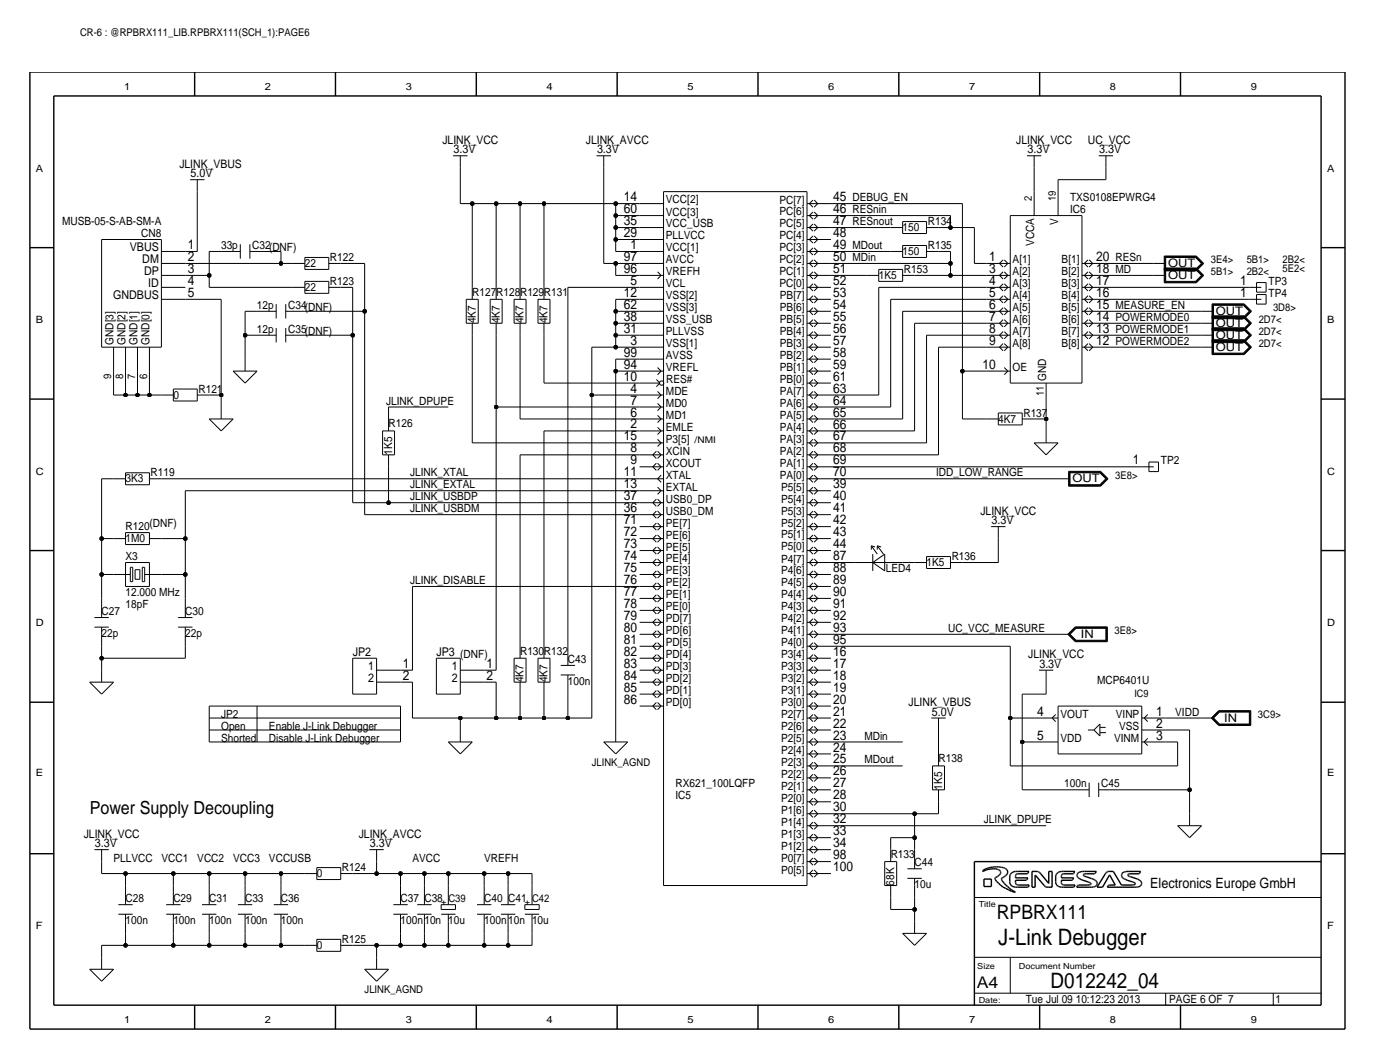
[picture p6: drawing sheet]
<svg xmlns="http://www.w3.org/2000/svg" width="297mm" height="225mm" viewBox="0 0 297 225" stroke-linecap="round" stroke-linejoin="round" font-family="sans-serif">
<defs><g id="words">
<text font-size="4.8" x="212.1" y="200.7">J-Link Debugger</text>
<text font-size="4.5" x="223.2" y="209.9">D012242_04</text>
<text font-size="4.2" x="211.8" y="195.1">RPBRX111</text>
<text font-size="3.8" x="19" y="172.8">Power Supply Decoupling</text>
<text font-size="3.4" x="207.5" y="209.9">A4</text>
<text font-size="3" x="244.3" y="188.5">Electronics Europe GmbH</text>
<g font-size="2.9">
<text x="132.6" y="47.8">35</text>
<text x="132.6" y="45.3">60</text>
<text x="132.6" y="42.7">14</text>
<text x="177" y="42.7">45</text>
<text x="177" y="45.3">46</text>
<text x="177" y="47.8">47</text>
<text x="39.9" y="52.9">1</text>
<text x="132.6" y="50.3">29</text>
<text x="134" y="52.9">1</text>
<text x="177" y="50.3">48</text>
<text x="177" y="52.9">49</text>
<text x="39.9" y="55.4">2</text>
<text x="39.9" y="58">3</text>
<text x="132.6" y="58">96</text>
<text x="132.6" y="55.4">97</text>
<text x="177" y="55.4">50</text>
<text x="177" y="58">51</text>
<text x="210.2" y="55.4">1</text>
<text x="210.2" y="58">3</text>
<text x="232.9" y="55.4">20</text>
<text x="232.9" y="58">18</text>
<text x="39.9" y="63">5</text>
<text x="39.9" y="60.5">4</text>
<text x="132.6" y="65.6">62</text>
<text x="132.6" y="63">12</text>
<text x="134" y="60.5">5</text>
<text x="177" y="60.5">52</text>
<text x="177" y="63">53</text>
<text x="177" y="65.6">54</text>
<text x="210.2" y="60.5">4</text>
<text x="210.2" y="63">5</text>
<text x="210.2" y="65.6">6</text>
<text x="232.9" y="60.5">17</text>
<text x="232.9" y="63">16</text>
<text x="232.9" y="65.6">15</text>
<text x="263.5" y="60.5">1</text>
<text x="263.5" y="63">1</text>
<text x="132.6" y="68.1">38</text>
<text x="132.6" y="70.7">31</text>
<text x="177" y="68.1">55</text>
<text x="177" y="70.7">56</text>
<text x="210.2" y="68.1">7</text>
<text x="210.2" y="70.7">8</text>
<text x="232.9" y="68.1">14</text>
<text x="232.9" y="70.7">13</text>
<text x="132.6" y="75.7">99</text>
<text x="134" y="73.2">3</text>
<text x="177" y="73.2">57</text>
<text x="177" y="75.7">58</text>
<text x="210.2" y="73.2">9</text>
<text x="232.9" y="73.2">12</text>
<text x="132.6" y="78.3">94</text>
<text x="132.6" y="80.8">10</text>
<text x="134" y="83.4">4</text>
<text x="177" y="78.3">59</text>
<text x="177" y="80.8">61</text>
<text x="177" y="83.4">63</text>
<text x="208.7" y="78.3">10</text>
<text x="134" y="88.4">6</text>
<text x="134" y="85.9">7</text>
<text x="177" y="85.9">64</text>
<text x="177" y="88.4">65</text>
<text x="132.6" y="93.5">15</text>
<text x="134" y="91">2</text>
<text x="177" y="91">66</text>
<text x="177" y="93.5">67</text>
<text x="132.6" y="101.1">11</text>
<text x="134" y="98.6">9</text>
<text x="134" y="96.1">8</text>
<text x="177" y="96.1">68</text>
<text x="177" y="98.6">69</text>
<text x="177" y="101.1">70</text>
<text x="240.6" y="98.6">1</text>
<text x="132.6" y="106.2">37</text>
<text x="132.6" y="103.7">13</text>
<text x="177" y="103.7">39</text>
<text x="177" y="106.2">40</text>
<text x="132.6" y="108.8">36</text>
<text x="132.6" y="111.3">71</text>
<text x="132.6" y="113.8">72</text>
<text x="177" y="108.8">41</text>
<text x="177" y="111.3">42</text>
<text x="177" y="113.8">43</text>
<text x="132.6" y="116.4">73</text>
<text x="132.6" y="118.9">74</text>
<text x="177" y="116.4">44</text>
<text x="177" y="118.9">87</text>
<text x="132.6" y="121.5">75</text>
<text x="132.6" y="124">76</text>
<text x="177" y="121.5">88</text>
<text x="177" y="124">89</text>
<text x="132.6" y="126.5">77</text>
<text x="132.6" y="129.1">78</text>
<text x="132.6" y="131.6">79</text>
<text x="177" y="126.5">90</text>
<text x="177" y="129.1">91</text>
<text x="177" y="131.6">92</text>
<text x="132.6" y="134.2">80</text>
<text x="132.6" y="136.7">81</text>
<text x="177" y="134.2">93</text>
<text x="177" y="136.7">95</text>
<text x="85.6" y="141.8">1</text>
<text x="103.4" y="141.8">1</text>
<text x="132.6" y="139.2">82</text>
<text x="132.6" y="141.8">83</text>
<text x="177" y="139.2">16</text>
<text x="177" y="141.8">17</text>
<text x="85.6" y="144.3">2</text>
<text x="103.4" y="144.3">2</text>
<text x="132.6" y="144.3">84</text>
<text x="132.6" y="146.9">85</text>
<text x="132.6" y="149.4">86</text>
<text x="177" y="149.4">20</text>
<text x="177" y="144.3">18</text>
<text x="177" y="146.9">19</text>
<text x="177" y="151.9">21</text>
<text x="177" y="154.5">22</text>
<text x="220.3" y="151.9">4</text>
<text x="245.6" y="151.9">1</text>
<text x="245.6" y="154.5">2</text>
<text x="177" y="157">23</text>
<text x="177" y="159.6">24</text>
<text x="220.3" y="157">5</text>
<text x="245.6" y="157">3</text>
<text x="177" y="167.2">27</text>
<text x="177" y="162.1">25</text>
<text x="177" y="164.6">26</text>
<text x="177" y="172.3">30</text>
<text x="177" y="169.7">28</text>
<text x="177" y="174.8">32</text>
<text x="177" y="179.9">34</text>
<text x="177" y="177.3">33</text>
<text x="177" y="182.4">98</text>
<text x="177" y="185">100</text>
</g>
<g font-size="2.6">
<text x="96.4" y="32.6">3.3V</text>
<text x="126.8" y="32.6">3.3V</text>
<text x="218.3" y="32.6">3.3V</text>
<text x="233.5" y="32.6">3.3V</text>
<text x="40.5" y="37.6">5.0V</text>
<text x="27.6" y="53.4">VBUS</text>
<text x="30.2" y="55.9">DM</text>
<text x="30.6" y="58.5">DP</text>
<text x="24" y="63.6">GNDBUS</text>
<text x="31.5" y="61">ID</text>
<text x="210.7" y="111.3">3.3V</text>
<text x="74.9" y="139.2">JP2</text>
<text x="78.2" y="142.3">1</text>
<text x="92.7" y="139.2">JP3 (DNF)</text>
<text x="96" y="142.3">1</text>
<text x="220.8" y="141.8">3.3V</text>
<text x="78.2" y="144.8">2</text>
<text x="96" y="144.8">2</text>
<text x="198" y="151.9">5.0V</text>
<text x="20.2" y="179.9">3.3V</text>
<text x="78.6" y="179.9">3.3V</text>
</g>
<g font-size="2.5">
<text x="38.1" y="35.6">JLINK_VBUS</text>
<text x="94" y="30.5">JLINK_VCC</text>
<text x="124.5" y="30.5">JLINK_AVCC</text>
<text x="215.9" y="30.5">JLINK_VCC</text>
<text x="231.1" y="30.5">UC_VCC</text>
<text x="248.2" y="56.7">OUT</text>
<text x="248.2" y="59.2">OUT</text>
<text x="258.3" y="66.9">OUT</text>
<text x="258.3" y="71.9">OUT</text>
<text x="258.3" y="69.4">OUT</text>
<text x="258.3" y="74.5">OUT</text>
<text x="227.8" y="102.4">OUT</text>
<text x="208.3" y="109.3">JLINK_VCC</text>
<text x="229.6" y="135.4">IN</text>
<text x="218.4" y="139.8">JLINK_VCC</text>
<text x="193" y="149.9">JLINK_VBUS</text>
<text x="260.1" y="153.2">IN</text>
<text x="17.8" y="177.9">JLINK_VCC</text>
<text x="76.2" y="177.9">JLINK_AVCC</text>
</g>
<g font-size="2.4">
<text x="13.2" y="47.8">MUSB-05-S-AB-SM-A</text>
<text x="141.5" y="45.8">VCC[3]</text>
<text x="141.5" y="43.2">VCC[2]</text>
<text x="165.6" y="45.7">PC[6]</text>
<text x="165.6" y="43.2">PC[7]</text>
<text x="181.1" y="42.7">DEBUG_EN</text>
<text x="181.1" y="45.3">RESnin</text>
<text x="181.1" y="47.8">RESnout</text>
<text x="197.1" y="47.8">R134</text>
<text x="224.8" y="47.7" transform="rotate(-90 224.8 47.7)">V</text>
<text x="227.3" y="42.7">TXS0108EPWRG4</text>
<text x="227.3" y="45.3">IC6</text>
<text x="30" y="50.3">CN8</text>
<text x="47" y="52.9">33p</text>
<text x="53.6" y="52.9">C32(DNF)</text>
<text x="141.5" y="48.3">VCC_USB</text>
<text x="141.5" y="50.8">PLLVCC</text>
<text x="141.5" y="53.4">VCC[1]</text>
<text x="165.6" y="53.4">PC[3]</text>
<text x="165.6" y="50.8">PC[4]</text>
<text x="165.6" y="48.3">PC[5]</text>
<text x="181.1" y="52.9">MDout</text>
<text x="191.8" y="49.1">150</text>
<text x="197.1" y="52.9">R135</text>
<text x="219.7" y="52.2" transform="rotate(-90 219.7 52.2)">VCCA</text>
<text x="64.8" y="56.7">22</text>
<text x="70.1" y="55.4">R122</text>
<text x="141.5" y="55.9">AVCC</text>
<text x="141.5" y="58.5">VREFH</text>
<text x="165.6" y="58.5">PC[1]</text>
<text x="165.6" y="55.9">PC[2]</text>
<text x="181.1" y="55.4">MDin</text>
<text x="186.7" y="59.2">1K5</text>
<text x="191.8" y="54.2">150</text>
<text x="192" y="58">R153</text>
<text x="215.1" y="58.5">A[2]</text>
<text x="215.1" y="55.9">A[1]</text>
<text x="225.5" y="58.5">B[2]</text>
<text x="225.5" y="55.9">B[1]</text>
<text x="237" y="55.4">RESn</text>
<text x="237" y="58">MD</text>
<text x="54.6" y="65.6">12p</text>
<text x="61.2" y="65.6">C34(DNF)</text>
<text x="64.8" y="61.8">22</text>
<text x="70.1" y="60.5">R123</text>
<text x="100.3" y="62.8">R127</text>
<text x="105.4" y="62.8">R128R129</text>
<text x="115.6" y="62.8">R131</text>
<text x="141.5" y="63.5">VSS[2]</text>
<text x="141.5" y="61">VCL</text>
<text x="165.6" y="61">PC[0]</text>
<text x="165.7" y="63.5">PB[7]</text>
<text x="215.1" y="63.5">A[4]</text>
<text x="215.1" y="61">A[3]</text>
<text x="225.5" y="63.5">B[4]</text>
<text x="225.5" y="61">B[3]</text>
<text x="237" y="65.6">MEASURE_EN</text>
<text x="269.5" y="60.5">TP3</text>
<text x="269.5" y="63">TP4</text>
<text x="54.6" y="70.7">12p</text>
<text x="61.2" y="70.7">C35(DNF)</text>
<text x="101.1" y="68.6" transform="rotate(-90 101.1 68.6)">4K7</text>
<text x="106.2" y="68.6" transform="rotate(-90 106.2 68.6)">4K7</text>
<text x="111.3" y="68.6" transform="rotate(-90 111.3 68.6)">4K7</text>
<text x="116.3" y="68.6" transform="rotate(-90 116.3 68.6)">4K7</text>
<text x="141.5" y="66.1">VSS[3]</text>
<text x="141.5" y="68.6">VSS_USB</text>
<text x="141.5" y="71.1">PLLVSS</text>
<text x="165.7" y="71.2">PB[4]</text>
<text x="165.7" y="68.6">PB[5]</text>
<text x="165.7" y="66.1">PB[6]</text>
<text x="215.1" y="71.2">A[7]</text>
<text x="215.1" y="68.6">A[6]</text>
<text x="215.1" y="66.1">A[5]</text>
<text x="225.5" y="71.2">B[7]</text>
<text x="225.5" y="68.6">B[6]</text>
<text x="225.5" y="66.1">B[5]</text>
<text x="237" y="70.7">POWERMODE1</text>
<text x="237" y="68.1">POWERMODE0</text>
<text x="24.1" y="73.2" transform="rotate(-90 24.1 73.2)">GND[3]</text>
<text x="26.7" y="73.2" transform="rotate(-90 26.7 73.2)">GND[2]</text>
<text x="29.2" y="73.2" transform="rotate(-90 29.2 73.2)">GND[1]</text>
<text x="31.8" y="73.2" transform="rotate(-90 31.8 73.2)">GND[0]</text>
<text x="141.5" y="76.3">AVSS</text>
<text x="141.5" y="73.7">VSS[1]</text>
<text x="165.7" y="76.2">PB[2]</text>
<text x="165.7" y="73.7">PB[3]</text>
<text x="215.1" y="73.7">A[8]</text>
<text x="225.5" y="73.7">B[8]</text>
<text x="237" y="73.2">POWERMODE2</text>
<text x="42.2" y="83.4">R121</text>
<text x="141.5" y="78.8">VREFL</text>
<text x="141.5" y="83.8">MDE</text>
<text x="141.5" y="81.3">RES#</text>
<text x="165.7" y="83.9">PA[7]</text>
<text x="165.7" y="81.3">PB[0]</text>
<text x="165.7" y="78.8">PB[1]</text>
<text x="215.1" y="78.8">OE</text>
<text x="222.2" y="80.8" transform="rotate(-90 222.2 80.8)">GND</text>
<text x="36.8" y="84.6">0</text>
<text x="82" y="85.9">JLINK_DPUPE</text>
<text x="141.5" y="86.4">MD0</text>
<text x="141.5" y="88.9">MD1</text>
<text x="165.7" y="88.9">PA[5]</text>
<text x="165.7" y="86.4">PA[6]</text>
<text x="212.1" y="89.7">4K7</text>
<text x="217.4" y="88.4">R137</text>
<text x="82.5" y="90.7">R126</text>
<text x="141.5" y="94">P3[5]</text>
<text x="141.5" y="91.5">EMLE</text>
<text x="165.7" y="94">PA[3]</text>
<text x="165.7" y="91.5">PA[4]</text>
<text x="32" y="101.1">R119</text>
<text x="83.3" y="96.6" transform="rotate(-90 83.3 96.6)">1K5</text>
<text x="87.1" y="101.1">JLINK_XTAL</text>
<text x="141.5" y="101.6">XTAL</text>
<text x="141.5" y="99.1">XCOUT</text>
<text x="141.5" y="96.5">XCIN</text>
<text x="165.7" y="101.6">PA[0]</text>
<text x="165.7" y="99.1">PA[1]</text>
<text x="165.7" y="96.6">PA[2]</text>
<text x="198.9" y="101.1">IDD_LOW_RANGE</text>
<text x="246.6" y="98.6">TP2</text>
<text x="26.7" y="102.4">3K3</text>
<text x="87.1" y="103.7">JLINK_EXTAL</text>
<text x="87.1" y="106.2">JLINK_USBDP</text>
<text x="141.5" y="106.7">USB0_DP</text>
<text x="141.5" y="104.2">EXTAL</text>
<text x="165.9" y="106.7">P5[4]</text>
<text x="165.9" y="104.2">P5[5]</text>
<text x="26.7" y="112.6">R120</text>
<text x="31.7" y="111.8">(DNF)</text>
<text x="87.1" y="108.8">JLINK_USBDM</text>
<text x="141.5" y="111.8">PE[7]</text>
<text x="141.5" y="109.2">USB0_DM</text>
<text x="165.9" y="111.8">P5[2]</text>
<text x="165.9" y="109.2">P5[3]</text>
<text x="26.7" y="118.9">X3</text>
<text x="26.7" y="115.1">1M0</text>
<text x="141.5" y="119.4">PE[4]</text>
<text x="141.5" y="116.9">PE[5]</text>
<text x="141.5" y="114.3">PE[6]</text>
<text x="165.9" y="119.4">P4[7]</text>
<text x="165.9" y="116.9">P5[0]</text>
<text x="165.9" y="114.3">P5[1]</text>
<text x="202.2" y="118.9">R136</text>
<text x="87.1" y="124">JLINK_DISABLE</text>
<text x="141.5" y="124.5">PE[2]</text>
<text x="141.5" y="122">PE[3]</text>
<text x="165.9" y="124.5">P4[5]</text>
<text x="165.9" y="122">P4[6]</text>
<text x="188.2" y="121.5">LED4</text>
<text x="196.8" y="120.2">1K5</text>
<text x="21.6" y="130.6">C27</text>
<text x="26.7" y="126.5">12.000 MHz</text>
<text x="26.7" y="129.1">18pF</text>
<text x="39.4" y="130.6">C30</text>
<text x="141.5" y="129.6">PE[0]</text>
<text x="141.5" y="127">PE[1]</text>
<text x="165.9" y="129.6">P4[3]</text>
<text x="165.9" y="127">P4[4]</text>
<text x="21.6" y="135.2">22p</text>
<text x="39.4" y="135.2">22p</text>
<text x="141.5" y="137.2">PD[5]</text>
<text x="141.5" y="134.7">PD[6]</text>
<text x="141.5" y="132.1">PD[7]</text>
<text x="165.9" y="137.2">P4[0]</text>
<text x="165.9" y="134.7">P4[1]</text>
<text x="165.9" y="132.1">P4[2]</text>
<text x="201.4" y="134.2">UC_VCC_MEASURE</text>
<text x="110.5" y="139">R130R132</text>
<text x="120.7" y="140.8">C43</text>
<text x="141.5" y="142.3">PD[3]</text>
<text x="141.5" y="139.7">PD[4]</text>
<text x="165.9" y="142.3">P3[3]</text>
<text x="165.9" y="139.7">P3[4]</text>
<text x="111.3" y="144.8" transform="rotate(-90 111.3 144.8)">4K7</text>
<text x="116.3" y="144.8" transform="rotate(-90 116.3 144.8)">4K7</text>
<text x="120.7" y="145.3">100n</text>
<text x="141.5" y="149.9">PD[0]</text>
<text x="141.5" y="147.4">PD[1]</text>
<text x="141.5" y="144.8">PD[2]</text>
<text x="165.9" y="149.9">P3[0]</text>
<text x="165.9" y="147.3">P3[1]</text>
<text x="165.9" y="144.8">P3[2]</text>
<text x="233.1" y="145.2">MCP6401U</text>
<text x="47" y="152.5">JP2</text>
<text x="47" y="155">Open</text>
<text x="57.1" y="155">Enable J-Link Debugger</text>
<text x="165.9" y="155">P2[6]</text>
<text x="165.9" y="152.4">P2[7]</text>
<text x="225.3" y="152.5">VOUT</text>
<text x="237.1" y="152.5">VINP</text>
<text x="237.8" y="155">VSS</text>
<text x="249.7" y="151.9">VIDD</text>
<text x="47" y="157.5">Shorted</text>
<text x="57.1" y="157.5">Disable J-Link Debugger</text>
<text x="165.9" y="160">P2[4]</text>
<text x="165.9" y="157.5">P2[5]</text>
<text x="183.6" y="157">MDin</text>
<text x="199.4" y="161.8">R138</text>
<text x="225.3" y="157.5">VDD</text>
<text x="236.7" y="157.5">VINM</text>
<text x="143.5" y="167.2">RX621_100LQFP</text>
<text x="165.9" y="167.7">P2[1]</text>
<text x="165.9" y="165.1">P2[2]</text>
<text x="165.9" y="162.6">P2[3]</text>
<text x="183.6" y="162.1">MDout</text>
<text x="200.2" y="167.7" transform="rotate(-90 200.2 167.7)">1K5</text>
<text x="226.1" y="167.2">100n</text>
<text x="233.9" y="167.2">C45</text>
<text x="143.5" y="169.7">IC5</text>
<text x="165.9" y="172.7">P1[6]</text>
<text x="165.9" y="170.2">P2[0]</text>
<text x="165.9" y="177.8">P1[3]</text>
<text x="165.9" y="175.3">P1[4]</text>
<text x="209" y="174.8">JLINK_DPUPE</text>
<text x="24.1" y="182.9">PLLVCC</text>
<text x="34.3" y="182.9">VCC1</text>
<text x="41.9" y="182.9">VCC2</text>
<text x="49.5" y="182.9">VCC3</text>
<text x="57.1" y="182.9">VCCUSB</text>
<text x="72.6" y="185">R124</text>
<text x="87.6" y="182.9">AVCC</text>
<text x="102.9" y="182.9">VREFH</text>
<text x="165.9" y="185.5">P0[5]</text>
<text x="165.9" y="182.9">P0[7]</text>
<text x="165.9" y="180.4">P1[2]</text>
<text x="189.2" y="182.2">R133</text>
<text x="194.3" y="183.9">C44</text>
<text x="26.7" y="191.6">C28</text>
<text x="36.8" y="191.6">C29</text>
<text x="44.5" y="191.6">C31</text>
<text x="52.1" y="191.6">C33</text>
<text x="59.7" y="191.6">C36</text>
<text x="67.3" y="186.2">0</text>
<text x="85.1" y="191.6">C37 C38 C39</text>
<text x="102.9" y="191.6">C40 C41 C42</text>
<text x="190" y="188" transform="rotate(-90 190 188)">68K</text>
<text x="194.3" y="188.5">10u</text>
<text x="26.7" y="196.1">100n</text>
<text x="36.8" y="196.1">100n</text>
<text x="44.5" y="196.1">100n</text>
<text x="52.1" y="196.1">100n</text>
<text x="59.7" y="196.1">100n</text>
<text x="85.1" y="196.1">100n10n 10u</text>
<text x="102.9" y="196.1">100n</text>
<text x="108" y="196.1">10n 10u</text>
<text x="67.3" y="201.5">0</text>
<text x="72.6" y="200.2">R125</text>
<text x="217.9" y="212.9">Tue Jul 09 10:12:23 2013</text>
<text x="248.4" y="212.9">PAGE 6 OF 7</text>
<text x="271" y="212.9">1</text>
</g>
<g font-size="2.3">
<text x="17" y="7.7">CR-6 : @RPBRX111_LIB.RPBRX111(SCH_1):PAGE6</text>
<text x="219.2" y="42.7" transform="rotate(-90 219.2 42.7)">2</text>
<text x="224.3" y="42.7" transform="rotate(-90 224.3 42.7)">19</text>
<text x="257.3" y="58.5">5B1&gt;</text>
<text x="257.3" y="55.9">3E4&gt;</text>
<text x="264.9" y="58.5">2B2&lt;</text>
<text x="264.9" y="55.9">5B1&gt;</text>
<text x="272.5" y="57.8">5E2&lt;</text>
<text x="272.5" y="55.9">2B2&lt;</text>
<text x="267.4" y="71.2">2D7&lt;</text>
<text x="267.4" y="68.6">2D7&lt;</text>
<text x="270.5" y="66.1">3D8&gt;</text>
<text x="267.4" y="73.7">2D7&lt;</text>
<text x="23.6" y="80.4" transform="rotate(-90 23.6 80.4)">9</text>
<text x="26.2" y="80.4" transform="rotate(-90 26.2 80.4)">8</text>
<text x="28.7" y="80.4" transform="rotate(-90 28.7 80.4)">7</text>
<text x="31.2" y="80.4" transform="rotate(-90 31.2 80.4)">6</text>
<text x="221.7" y="84.1" transform="rotate(-90 221.7 84.1)">11</text>
<text x="236.9" y="101.6">3E8&gt;</text>
<text x="236.8" y="134.7">3E8&gt;</text>
<text x="267.3" y="152.5">3C9&gt;</text>
<text x="125.7" y="162.6">JLINK_AGND</text>
<text x="77.5" y="210.9">JLINK_AGND</text>
</g>
<text font-size="2.2" x="241" y="147.9">IC9</text>
<g font-size="2.1">
<text x="26.4" y="19.1">1</text>
<text x="56.3" y="19.1">2</text>
<text x="86.2" y="19.1">3</text>
<text x="116.1" y="19.1">4</text>
<text x="146.1" y="19.1">5</text>
<text x="176" y="19.1">6</text>
<text x="205.9" y="19.1">7</text>
<text x="235.8" y="19.1">8</text>
<text x="265.7" y="19.1">9</text>
<text x="7.6" y="36.5">A</text>
<text x="281.9" y="36.5">A</text>
<text x="7.6" y="68.7">B</text>
<text x="281.9" y="68.7">B</text>
<text x="7.6" y="100.8">C</text>
<text x="281.9" y="100.8">C</text>
<text x="7.6" y="133">D</text>
<text x="281.9" y="133">D</text>
<text x="7.6" y="164.7">E</text>
<text x="281.9" y="164.7">E</text>
<text x="7.6" y="197.3">F</text>
<text x="281.9" y="197.3">F</text>
<text x="26.4" y="217.2">1</text>
<text x="56.3" y="217.2">2</text>
<text x="86.2" y="217.2">3</text>
<text x="116.1" y="217.2">4</text>
<text x="146.1" y="217.2">5</text>
<text x="176" y="217.2">6</text>
<text x="205.9" y="217.2">7</text>
<text x="235.8" y="217.2">8</text>
<text x="265.7" y="217.2">9</text>
</g>
<text font-size="2" x="147.6" y="94">/NMI</text>
<g font-size="1.8">
<text x="93.7" y="192.1">+</text>
<text x="111.5" y="192.1">+</text>
<text x="207.9" y="192.6">Title</text>
<text x="207.6" y="205.7">Size</text>
<text x="216.5" y="205.7">Document Number</text>
<text x="207.9" y="212.9">Date:</text>
</g>
</g></defs>
<!-- layer: Nets -->
<g fill="none" stroke="#000" stroke-width=".21">
<path d="M97.8 35.6v7.6zM128.3 35.6v20.3zM219.7 35.6v5.1zM224.8 38.2v2.5zM224.8 38.2h10.2zM234.9 35.6v2.6zM39.4 55.9h20.3zM39.4 58.5h5zM39.4 53.4h2.5zM41.9 40.7v12.7zM44.4 53.4h2.6zM44.4 58.5v2.5z"/>
<path d="M44.4 53.4v5.1zM57.1 53.4h2.6zM59.7 55.9h2.5zM59.7 53.4v2.5zM72.4 55.9h5.1zM77.5 55.9v10.2zM97.8 43.2h2.5zM100.3 43.2h5.1zM100.3 43.2v17.8zM105.4 43.2h5.1zM105.4 43.2v17.8zM110.5 43.2v17.8z"/>
<path d="M110.5 43.2h5.1zM115.6 43.2h15.2zM115.6 43.2v17.8zM128.3 55.9h2.5zM130.8 53.4h5.1zM130.8 50.9h5.1zM130.8 48.3h5.1zM130.8 45.8h5.1zM130.8 58.5h5.1zM130.8 55.9h5.1zM130.8 50.9v2.5zM130.8 48.3v2.6z"/>
<path d="M130.8 45.8v2.5zM130.8 43.2v2.6zM130.8 43.2h5.1zM130.8 55.9v2.6zM176.5 58.5h7.6zM176.5 55.9h25.4zM176.5 45.8h25.4zM176.5 43.2h28zM176.5 53.4h12.7zM176.5 48.3h12.7zM194.3 58.5h7.6zM199.4 53.4h2.5z"/>
<path d="M199.4 48.3h2.5zM201.9 58.5h7.6zM201.9 55.9v2.6zM201.9 53.4v2.5zM201.9 45.8v2.5zM201.9 48.3h5.1zM204.5 43.2v35.6zM207 48.3v7.6zM207 55.9h2.5zM234.9 55.9h10.2zM234.9 58.5h10.2zM24.1 78.8v5.1z"/>
<path d="M26.7 78.8v5.1zM29.2 78.8v5.1zM31.7 78.8v5.1zM39.4 63.6h7.6zM44.4 61h17.8zM47 63.6v20.3zM52.1 71.2h2.5zM52.1 66.1h2.5zM52.1 66.1v5.1zM52.1 71.2v5.1zM64.8 71.2h10.1zM64.8 66.1h12.7z"/>
<path d="M72.4 61h2.5zM74.9 71.2v35.5zM74.9 61v10.2zM77.5 66.1v43.2zM100.3 71.2v22.8zM105.4 71.2v15.2zM110.5 71.2v17.8zM115.6 71.2v10.1zM120.6 61v76.2zM120.6 61h15.3zM125.7 73.7h5.1zM125.7 73.7v10.2z"/>
<path d="M130.8 78.8h5.1zM130.8 63.6h5.1zM130.8 66.1h5.1zM130.8 68.6h5.1zM130.8 71.2h5.1zM130.8 76.3h5.1zM130.8 76.3v2.5zM130.8 78.8v76.2zM130.8 63.6v2.5zM130.8 66.1v2.5zM130.8 68.6v2.6zM130.8 71.2v2.5z"/>
<path d="M130.8 73.7h5.1zM186.7 61h22.8zM186.7 61v22.9zM189.2 63.6h20.4zM189.2 63.6v22.8zM191.8 66.1h17.7zM191.8 66.1v22.9zM194.3 68.6v22.9zM194.3 68.6h15.2zM196.8 71.2h12.7zM196.8 71.2v22.8zM199.4 73.7h10.1z"/>
<path d="M199.4 73.7v22.9zM204.5 78.8h5zM204.5 78.8v10.2zM234.9 73.7h20.4zM234.9 71.2h20.4zM234.9 68.6h20.4zM234.9 63.6h30.5zM234.9 66.1h20.4zM235 61h30.4zM24.1 83.9h2.6zM26.7 83.9h2.5zM29.2 83.9h2.5z"/>
<path d="M31.7 83.9h2.6zM44.4 83.9h2.6zM47 83.9v2.5zM82.5 99.1v7.6zM82.5 86.4v2.6zM82.5 86.4h12.7zM100.3 94h35.6zM105.4 86.4h30.5zM105.4 86.4v55.9zM110.5 96.6v40.6zM110.5 96.6h25.4zM110.5 89h25.4z"/>
<path d="M115.6 91.5h20.3zM115.6 81.3h20.3zM115.6 91.5v45.7zM125.7 83.9h10.2zM125.7 83.9v68.6zM176.5 89h15.3zM176.5 99.1h66.1zM176.5 91.5h17.8zM176.5 94h20.3zM176.5 96.6h22.9zM176.5 83.9h10.2zM176.5 86.4h12.7z"/>
<path d="M204.5 89h5zM219.7 89h2.5zM222.2 86.4v2.6zM222.2 89v2.5zM21.6 114.4h2.5zM21.6 101.7h2.5zM21.6 114.4v7.6zM21.6 101.7v12.7zM34.3 101.7h101.6zM34.3 114.4h5.1zM39.4 104.2v10.2zM39.4 114.4v7.6z"/>
<path d="M39.4 104.2h96.5zM74.9 106.7h7.6zM77.5 109.3h58.4zM82.5 106.7h53.4zM176.5 119.4h5.1zM176.5 101.7h48.3zM191.8 119.4h2.5zM204.5 119.4h7.6zM212.1 114.4v5zM21.6 122h2.5zM21.6 137.2v2.6zM21.6 139.8v2.5z"/>
<path d="M21.6 122v5.1zM21.6 139.8h17.8zM34.3 122h5.1zM39.4 137.2v2.6zM39.4 122v5.1zM87.6 124.5v17.8zM87.6 124.5h48.3zM176.5 134.7h48.3zM176.5 137.2h38.1zM214.6 137.2v15.3zM44.4 157.5h10.2zM44.4 155v2.5z"/>
<path d="M44.4 155h40.7zM44.4 152.5v2.5zM44.4 149.9v2.6zM44.4 152.5h40.7zM44.5 149.9h10.1zM54.6 149.9h30.5zM54.6 157.5h30.5zM54.6 149.9v7.6zM85.1 144.8h2.5zM85.1 142.3h2.5zM85.1 155v2.5zM85.1 152.5v2.5z"/>
<path d="M85.1 149.9v2.6zM87.6 152.5h10.2zM87.6 144.8v7.7zM97.8 152.5h7.6zM97.8 152.5v2.5zM102.9 144.8h2.5zM102.9 142.3h2.5zM105.4 152.5h5.1zM105.4 144.8v7.7zM110.5 147.4v5.1zM110.5 152.5h5.1zM115.6 152.5h5z"/>
<path d="M115.6 147.4v5.1zM120.6 152.5h5.1zM120.6 147.4v5.1zM176.5 157.5h15.3zM199.4 155v5.1zM214.6 152.5v10.1zM214.6 152.5h5.1zM217.2 157.5v10.2zM217.2 147.4v10.1zM217.2 147.4h5zM217.2 157.5h2.5zM222.2 144.8v2.6z"/>
<path d="M247.6 157.5h2.6zM247.6 152.5h7.7zM247.7 155h5zM250.2 157.5v5.1zM252.7 155v12.7zM176.5 172.8h17.8zM176.5 175.3h45.7zM176.5 162.6h15.3zM189.2 177.9h5.1zM189.2 177.9v2.5zM194.3 172.8v5.1zM194.3 177.9v2.5z"/>
<path d="M194.3 172.8h5.1zM199.4 170.2v2.6zM214.6 162.6h35.6zM217.2 167.7h10.1zM237.5 167.7h15.2zM252.7 167.7v5.1zM21.6 185.5h5.1zM21.6 182.9v2.6zM26.7 185.5h10.1zM26.7 198.2v2.5zM26.7 185.5v2.5zM36.8 198.2v2.5z"/>
<path d="M36.8 185.5h7.6zM36.8 185.5v2.5zM44.4 198.2v2.5zM44.4 185.5h7.7zM44.4 185.5v2.5zM52.1 198.2v2.5zM52.1 185.5h7.6zM52.1 185.5v2.5zM59.7 198.2v2.5zM59.7 185.5v2.5zM59.7 185.5h5.1zM74.9 185.5h5.1z"/>
<path d="M80 185.5h5.1zM80 182.9v2.6zM85.1 198.2v2.5zM85.1 185.5v2.5zM85.1 185.5h5.1zM90.2 185.5h5zM90.2 198.2v2.5zM90.2 185.5v2.5zM95.2 198.2v2.5zM95.2 185.5v2.5zM95.3 185.5h7.6zM102.9 185.5h5z"/>
<path d="M102.9 198.2v2.5zM102.9 185.5v2.5zM107.9 185.5h5.1zM107.9 198.2v2.5zM107.9 185.5v2.5zM113 198.2v2.5zM113 185.5v2.5zM189.2 190.6v2.5zM189.2 193.1h5.1zM194.3 190.6v2.5zM194.3 193.1v2.5zM21.6 200.7h5.1z"/>
<path d="M21.6 200.7v2.6zM26.7 200.7h10.1zM36.8 200.7h7.6zM44.4 200.7h7.7zM52.1 200.7h7.6zM59.7 200.7h5.1zM74.9 200.7h5.1zM80 200.7h5.1zM80 200.7v2.6zM85.1 200.7h5.1zM90.2 200.7h5zM95.3 200.7h7.6z"/>
<path d="M102.9 200.7h5zM107.9 200.7h5.1z"/>
</g>
<g fill="#000" stroke="#000" stroke-width=".21">
<circle cx="44.4" cy="58.5" r=".41"/>
<circle cx="59.7" cy="55.9" r=".41"/>
<circle cx="100.3" cy="43.2" r=".41"/>
<circle cx="105.4" cy="43.2" r=".41"/>
<circle cx="110.5" cy="43.2" r=".41"/>
<circle cx="115.6" cy="43.2" r=".41"/>
<circle cx="130.8" cy="43.2" r=".41"/>
<circle cx="130.8" cy="55.9" r=".41"/>
<circle cx="130.8" cy="48.3" r=".41"/>
<circle cx="130.8" cy="50.9" r=".41"/>
<circle cx="130.8" cy="45.8" r=".41"/>
<circle cx="201.9" cy="48.3" r=".41"/>
<circle cx="201.9" cy="58.5" r=".41"/>
<circle cx="201.9" cy="55.9" r=".41"/>
<circle cx="52.1" cy="71.2" r=".41"/>
<circle cx="74.9" cy="71.2" r=".41"/>
<circle cx="77.5" cy="66.1" r=".41"/>
<circle cx="130.8" cy="73.7" r=".41"/>
<circle cx="130.8" cy="66.1" r=".41"/>
<circle cx="130.8" cy="78.8" r=".41"/>
<circle cx="130.8" cy="68.6" r=".41"/>
<circle cx="130.8" cy="71.2" r=".41"/>
<circle cx="204.5" cy="78.8" r=".41"/>
<circle cx="26.7" cy="83.9" r=".41"/>
<circle cx="29.2" cy="83.9" r=".41"/>
<circle cx="31.7" cy="83.9" r=".41"/>
<circle cx="47" cy="83.9" r=".41"/>
<circle cx="105.4" cy="86.4" r=".41"/>
<circle cx="125.7" cy="83.9" r=".41"/>
<circle cx="222.2" cy="89" r=".41"/>
<circle cx="21.6" cy="114.4" r=".41"/>
<circle cx="39.4" cy="114.4" r=".41"/>
<circle cx="82.5" cy="106.7" r=".41"/>
<circle cx="21.6" cy="139.8" r=".41"/>
<circle cx="21.6" cy="122" r=".41"/>
<circle cx="39.4" cy="122" r=".41"/>
<circle cx="97.8" cy="152.5" r=".41"/>
<circle cx="105.4" cy="152.5" r=".41"/>
<circle cx="110.5" cy="152.5" r=".41"/>
<circle cx="115.6" cy="152.5" r=".41"/>
<circle cx="120.6" cy="152.5" r=".41"/>
<circle cx="214.6" cy="152.5" r=".41"/>
<circle cx="217.2" cy="157.5" r=".41"/>
<circle cx="194.3" cy="177.9" r=".41"/>
<circle cx="194.3" cy="172.8" r=".41"/>
<circle cx="252.7" cy="167.7" r=".41"/>
<circle cx="26.7" cy="185.5" r=".41"/>
<circle cx="36.8" cy="185.5" r=".41"/>
<circle cx="44.4" cy="185.5" r=".41"/>
<circle cx="52.1" cy="185.5" r=".41"/>
<circle cx="59.7" cy="185.5" r=".41"/>
<circle cx="80" cy="185.5" r=".41"/>
<circle cx="85.1" cy="185.5" r=".41"/>
<circle cx="90.2" cy="185.5" r=".41"/>
<circle cx="95.2" cy="185.5" r=".41"/>
<circle cx="102.9" cy="185.5" r=".41"/>
<circle cx="107.9" cy="185.5" r=".41"/>
<circle cx="194.3" cy="193.1" r=".41"/>
<circle cx="26.7" cy="200.7" r=".41"/>
<circle cx="36.8" cy="200.7" r=".41"/>
<circle cx="44.4" cy="200.7" r=".41"/>
<circle cx="52.1" cy="200.7" r=".41"/>
<circle cx="59.7" cy="200.7" r=".41"/>
<circle cx="80" cy="200.7" r=".41"/>
<circle cx="85.1" cy="200.7" r=".41"/>
<circle cx="90.2" cy="200.7" r=".41"/>
<circle cx="95.2" cy="200.7" r=".41"/>
<circle cx="102.9" cy="200.7" r=".41"/>
<circle cx="107.9" cy="200.7" r=".41"/>
</g>
<!-- layer: Components -->
<g fill="none" stroke="#000" stroke-width=".21">
<path d="M40.4 38.2h3zM41.9 38.2v2.5zM96.3 33.1h3zM97.8 33.1v2.5zM126.7 33.1h3.1zM128.3 33.1v2.5zM218.2 33.1h3zM219.7 33.1v2.5zM233.4 33.1h3.1zM234.9 33.1v2.5zM21.6 50.9v22.8zM21.6 50.9h12.7z"/>
<path d="M34.3 50.9v22.8zM34.3 53.4h5.1zM34.3 58.5h5.1zM34.3 55.9h5.1zM47 53.4h2.5zM49.5 53.4h1.6zM51.1 51.9v3zM53.1 51.9v3zM53.1 53.4h1.6zM54.6 53.4h2.6zM62.2 55.9h2.6zM64.8 57.2h5z"/>
<path d="M64.8 59.7v2.6zM64.8 59.7h5.1zM64.8 54.7v2.5zM64.8 54.7h5.1zM69.8 59.7v2.6zM69.8 55.9h2.6zM69.8 54.7v2.5zM135.9 58.5h5.1zM135.9 55.9h5.1zM135.9 45.8h5.1zM135.9 48.3h5.1zM135.9 50.9h5.1z"/>
<path d="M135.9 43.2h5.1zM135.9 53.4h5.1zM139.7 57.7l.8 .8zM140.5 58.5l-.8 .7zM141 40.7h30.5zM141 40.7v147.3zM171.4 58.5h5.1zM171.4 55.9h5.1zM171.4 53.4h5.1zM171.4 50.9h5.1zM171.4 48.3h5.1zM171.4 45.8h5.1z"/>
<path d="M171.4 43.2h5.1zM171.4 40.7v147.3zM172 58.5l.7 .7zM172 58.5l.7-.8zM172 55.9l.7 .8zM172 55.9l.7-.7zM172 53.4l.7 .8zM172 53.4l.7-.8zM172 50.9l.7 .7zM172 50.9l.7-.8zM172 48.3l.7 .8zM172 48.3l.7-.8z"/>
<path d="M172 45.8l.7 .7zM172 45.8l.7-.8zM172 43.2l.7 .8zM172 43.2l.7-.7zM173 57.7l.7 .8zM173 55.2l.7 .7zM173 52.6l.7 .8zM173 50.1l.7 .8zM173 47.5l.7 .8zM173 45l.7 .8zM173 42.5l.7 .7zM173.7 58.5l-.7 .7z"/>
<path d="M173.7 55.9l-.7 .8zM173.7 53.4l-.7 .8zM173.7 50.9l-.7 .7zM173.7 48.3l-.7 .8zM173.7 45.8l-.7 .7zM173.7 43.2l-.7 .8zM184.2 58.5h2.5zM186.7 59.7h5.1zM186.7 57.2v2.5zM186.7 57.2h5.1zM189.2 48.3h2.6zM189.2 53.4h2.6z"/>
<path d="M191.8 47v2.6zM191.8 47h5zM191.8 52.1v2.6zM191.8 52.1h5zM191.8 58.5h2.5zM191.8 57.2v2.5zM191.8 49.6h5zM191.8 54.7h5zM196.8 48.3h2.6zM196.8 47v2.6zM196.8 53.4h2.6zM196.8 52.1v2.6z"/>
<path d="M209.5 58.5h5.1zM209.5 55.9h5.1zM212.3 58.5l.8 .7zM212.3 58.5l.8-.8zM212.3 55.9l.8 .8zM212.3 55.9l.8-.7zM213.4 57.7l.7 .8zM213.4 55.2l.7 .7zM214.1 58.5l-.7 .7zM214.1 55.9l-.7 .8zM214.6 45.8h15.3zM214.6 45.8v35.5z"/>
<path d="M219.7 40.7v5.1zM224.8 40.7v5.1zM229.9 45.8v35.5zM229.9 58.5h5zM229.9 55.9h5zM230.4 58.5l.7 .7zM230.4 58.5l.7-.8zM230.4 55.9l.7 .8zM230.4 55.9l.7-.7zM231.4 57.7l.8 .8zM231.4 55.2l.8 .7zM232.2 58.5l-.8 .7z"/>
<path d="M232.2 55.9l-.8 .8zM245.1 55.9h2.5zM245.1 58.5h2.5zM247.3 57.5h6.9zM247.3 54.4v3.1zM247.3 56.9v3.1zM247.3 54.4h6.9zM247.3 56.9h6.9zM247.4 54.5v2.9zM247.4 57.4h6.7zM247.4 57v2.9zM247.4 59.9h6.7z"/>
<path d="M247.4 54.5h6.7zM247.4 57h6.7zM247.5 54.6v2.7zM247.5 57.3h6.6zM247.5 57.1v2.7zM247.5 59.8h6.6zM247.5 54.6h6.6zM247.5 57.1h6.6zM247.6 54.7h6.4zM247.6 54.7v2.5zM247.6 57.2h6.4zM247.6 57.2v2.5z"/>
<path d="M247.6 59.7h6.4zM254 54.7l1.3 1.2zM254 57.2l1.3 1.3zM254 57.2l1.3-1.3zM254 59.7l1.3-1.2zM254.1 57.3l1.3-1.4zM254.1 59.8l1.3-1.3zM254.1 54.6l1.3 1.3zM254.1 57.1l1.3 1.4zM254.1 54.5l1.5 1.4zM254.1 57l1.5 1.5zM254.1 57.4l1.5-1.5z"/>
<path d="M254.1 59.9l1.5-1.4zM254.2 54.4l1.5 1.5zM254.2 56.9l1.5 1.6zM254.2 57.5l1.5-1.6zM267 60h2zM267 60v2zM269 60v2zM21.6 73.7h12.7zM24.1 73.7v5.1zM26.7 73.7v5.1zM29.2 73.7v5.1zM31.7 73.7v5.1z"/>
<path d="M34.3 63.6h5.1zM34.3 61h5.1zM49.5 78.8h5.1zM49.5 78.8l2.6 2.5zM52.1 76.3v2.5zM54.6 71.2h2.5zM54.6 66.1h2.5zM54.6 78.8l-2.5 2.5zM57.1 71.2h1.6zM57.1 66.1h1.6zM58.7 69.6v3.1zM58.7 64.6v3z"/>
<path d="M60.7 69.6v3.1zM60.7 64.6v3zM60.7 71.2h1.6zM60.7 66.1h1.6zM62.2 71.2h2.6zM62.2 66.1h2.6zM62.2 61h2.6zM64.8 62.3h5zM69.8 61h2.6zM99.1 68.6h2.5zM99.1 63.6v5zM99.1 63.6h2.5z"/>
<path d="M100.3 68.6v2.6zM100.3 61v2.6zM101.6 63.6v5zM104.1 63.6v5zM104.1 63.6h2.6zM104.1 68.6h2.6zM105.4 68.6v2.6zM105.4 61v2.6zM106.7 63.6v5zM109.2 63.6v5zM109.2 63.6h2.6zM109.2 68.6h2.6z"/>
<path d="M110.5 68.6v2.6zM110.5 61v2.6zM111.8 63.6v5zM114.3 68.6h2.5zM114.3 63.6v5zM114.3 63.6h2.5zM115.6 68.6v2.6zM115.6 61v2.6zM116.8 63.6v5zM135.9 78.8h5.1zM135.9 76.3h5.1zM135.9 66.1h5.1z"/>
<path d="M135.9 68.6h5.1zM135.9 71.2h5.1zM135.9 63.6h5.1zM135.9 61h5.1zM135.9 73.7h5.1zM139.7 78l.8 .8zM140.5 78.8l-.8 .8zM171.4 78.8h5.1zM171.4 76.3h5.1zM171.4 73.7h5.1zM171.4 71.2h5.1zM171.4 68.6h5.1z"/>
<path d="M171.4 66.1h5.1zM171.4 63.6h5.1zM171.4 61h5.1zM172 78.8l.7 .8zM172 78.8l.7-.8zM172 76.3l.7 .7zM172 76.3l.7-.8zM172 73.7l.7 .8zM172 73.7l.7-.8zM172 71.2l.7 .7zM172 71.2l.7-.8zM172 68.6l.7 .8z"/>
<path d="M172 68.6l.7-.7zM172 66.1l.7 .8zM172 66.1l.7-.8zM172 63.6l.7 .7zM172 63.6l.7-.8zM172 61l.7 .8zM172 61l.7-.8zM173 78l.7 .8zM173 75.5l.7 .8zM173 72.9l.7 .8zM173 70.4l.7 .8zM173 67.9l.7 .7z"/>
<path d="M173 65.3l.7 .8zM173 62.8l.7 .8zM173 60.2l.7 .8zM173.7 78.8l-.7 .8zM173.7 76.3l-.7 .7zM173.7 73.7l-.7 .8zM173.7 71.2l-.7 .7zM173.7 68.6l-.7 .8zM173.7 66.1l-.7 .8zM173.7 63.6l-.7 .7zM173.7 61l-.7 .8zM209.5 73.7h5.1z"/>
<path d="M209.5 71.2h5.1zM209.5 68.6h5.1zM209.5 66.1h5.1zM209.5 63.6h5.1zM209.5 61h5.1zM209.5 78.8h5.1zM212.3 73.7l.8 .8zM212.3 73.7l.8-.8zM212.3 71.2l.8 .7zM212.3 71.2l.8-.8zM212.3 68.6l.8 .8zM212.3 68.6l.8-.7z"/>
<path d="M212.3 66.1l.8 .8zM212.3 66.1l.8-.8zM212.3 63.6l.8 .7zM212.3 61l.8 .8zM212.3 61l.8-.8zM213.1 62.8l-.8 .8zM213.4 72.9l.7 .8zM213.4 70.4l.7 .8zM213.4 67.9l.7 .7zM213.4 65.3l.7 .8zM213.4 62.8l.7 .8zM213.4 60.2l.7 .8z"/>
<path d="M213.4 78l.7 .8zM214.1 73.7l-.7 .8zM214.1 71.2l-.7 .7zM214.1 68.6l-.7 .8zM214.1 66.1l-.7 .8zM214.1 63.6l-.7 .7zM214.1 61l-.7 .8zM214.1 78.8l-.7 .8zM229.9 73.7h5zM229.9 71.2h5zM229.9 68.6h5zM229.9 66.1h5z"/>
<path d="M229.9 63.6h5zM229.9 61h5zM230.4 73.7l.7 .8zM230.4 73.7l.7-.8zM230.4 71.2l.7 .7zM230.4 71.2l.7-.8zM230.4 68.6l.7 .8zM230.4 68.6l.7-.7zM230.4 66.1l.7 .8zM230.4 66.1l.7-.8zM230.4 63.6l.7 .7zM230.4 63.6l.7-.8z"/>
<path d="M230.4 61l.7 .8zM231.1 60.2l-.7 .8zM231.4 72.9l.8 .8zM231.4 70.4l.8 .8zM231.4 67.9l.8 .7zM231.4 65.3l.8 .8zM231.4 62.8l.8 .8zM231.4 60.2l.8 .8zM232.2 73.7l-.8 .8zM232.2 71.2l-.8 .7zM232.2 68.6l-.8 .8zM232.2 66.1l-.8 .8z"/>
<path d="M232.2 63.6l-.8 .7zM232.2 61l-.8 .8zM247.3 60h6.9zM254.2 60l1.5-1.5zM255.3 66.1h2.5zM255.3 71.2h2.5zM255.3 68.6h2.5zM255.3 73.7h2.5zM257.5 67.7h6.8zM257.5 64.5v3.2zM257.5 72.7h6.8zM257.5 69.6v3.1z"/>
<path d="M257.5 70.2h6.8zM257.5 67.1v3.1zM257.5 75.3h6.8zM257.5 72.1v3.2zM257.5 64.5h6.8zM257.5 69.6h6.8zM257.5 67.1h6.8zM257.5 72.1h6.8zM257.6 64.6v3zM257.6 67.6h6.7zM257.6 69.7v2.9zM257.6 72.6h6.7z"/>
<path d="M257.6 67.2v2.9zM257.6 70.1h6.7zM257.6 72.2v3zM257.6 75.2h6.7zM257.6 64.6h6.7zM257.6 69.7h6.7zM257.6 67.2h6.7zM257.6 72.2h6.7zM257.7 64.7v2.8zM257.7 67.5h6.5zM257.7 69.8v2.7zM257.7 72.5h6.5z"/>
<path d="M257.7 67.3v2.7zM257.7 70h6.5zM257.7 72.3v2.8zM257.7 75.1h6.5zM257.7 64.7h6.5zM257.7 69.8h6.5zM257.7 67.3h6.5zM257.7 72.3h6.5zM257.8 64.8h6.4zM257.8 69.9h6.4zM257.8 67.4h6.4zM257.8 72.4h6.4z"/>
<path d="M257.8 64.8v2.6zM257.8 69.9v2.5zM257.8 67.4v2.5zM257.8 72.4v2.6zM257.8 75h6.4zM264.2 69.9l1.2-1.3zM264.2 64.8l1.2 1.3zM264.2 69.9l1.2 1.3zM264.2 67.4l1.2 1.2zM264.2 72.4l1.2 1.3zM264.2 67.5l1.4-1.4zM264.2 72.5l1.4-1.3z"/>
<path d="M264.2 70l1.4-1.4zM264.2 75.1l1.4-1.4zM264.2 64.7l1.4 1.4zM264.2 69.8l1.4 1.4zM264.2 67.3l1.4 1.3zM264.2 72.3l1.4 1.4zM264.3 67.6l1.4-1.5zM264.3 72.6l1.4-1.4zM264.3 70.1l1.4-1.5zM264.3 75.2l1.4-1.5zM264.3 64.6l1.4 1.5zM264.3 69.7l1.4 1.5z"/>
<path d="M264.3 67.2l1.4 1.4zM264.3 72.2l1.4 1.5zM264.3 64.5l1.6 1.6zM264.3 69.6l1.6 1.6zM264.3 67.1l1.6 1.5zM264.3 72.1l1.6 1.6zM264.3 67.7l1.6-1.6zM264.3 72.7l1.6-1.5zM264.3 70.2l1.6-1.6zM264.3 75.3l1.6-1.6zM265.4 66.1l-1.2 1.3zM265.4 71.2l-1.2 1.2z"/>
<path d="M265.4 73.7l-1.2 1.3zM265.4 63.6h2.6zM265.4 61h2.6zM267 64.6h2zM267 62.5h2zM267 62.5v2.1zM267 62h2zM269 62.5v2.1zM34.3 83.9h2.5zM36.8 82.6v2.5zM36.8 82.6h5.1zM36.8 85.1h5.1z"/>
<path d="M41.9 83.9h2.6zM41.9 82.6v2.5zM44.4 89h5.1zM44.4 89l2.6 2.5zM47 86.4v2.6zM49.5 89l-2.5 2.5zM81.3 91.5v5.1zM81.3 91.5h2.5zM81.3 96.6h2.5zM82.5 96.6v2.5zM82.5 89v2.5zM83.8 91.5v5.1z"/>
<path d="M135.9 94h5.1zM135.9 81.3h4.3zM135.9 99.1h5.1zM135.9 96.6h5.1zM135.9 86.4h5.1zM135.9 89h5.1zM135.9 83.9h5.1zM135.9 91.5h5.1zM138.7 99.1l.7 .8zM138.7 99.1l.7-.8zM138.7 96.6l.7 .7zM138.7 96.6l.7-.8z"/>
<path d="M139.4 80.6l.8 .7zM139.7 93.3l.8 .7zM139.7 98.3l.8 .8zM139.7 95.8l.8 .8zM139.7 85.6l.8 .8zM139.7 88.2l.8 .8zM139.7 83.1l.8 .8zM139.7 90.7l.8 .8zM140.2 81.3l-.8 .8zM140.5 94l-.8 .8zM140.5 99.1l-.8 .8zM140.5 96.6l-.8 .7z"/>
<path d="M140.5 86.4l-.8 .8zM140.5 89l-.8 .7zM140.5 83.9l-.8 .7zM140.5 91.5l-.8 .8zM171.4 99.1h5.1zM171.4 96.6h5.1zM171.4 94h5.1zM171.4 91.5h5.1zM171.4 89h5.1zM171.4 86.4h5.1zM171.4 83.9h5.1zM171.4 81.3h5.1z"/>
<path d="M172 99.1l.7 .8zM172 99.1l.7-.8zM172 96.6l.7 .7zM172 96.6l.7-.8zM172 94l.7 .8zM172 94l.7-.7zM172 91.5l.7 .8zM172 91.5l.7-.8zM172 89l.7 .7zM172 89l.7-.8zM172 86.4l.7 .8zM172 86.4l.7-.8z"/>
<path d="M172 83.9l.7 .7zM172 83.9l.7-.8zM172 81.3l.7 .8zM172 81.3l.7-.7zM173 98.3l.7 .8zM173 95.8l.7 .8zM173 93.3l.7 .7zM173 90.7l.7 .8zM173 88.2l.7 .8zM173 85.6l.7 .8zM173 83.1l.7 .8zM173 80.6l.7 .7z"/>
<path d="M173.7 99.1l-.7 .8zM173.7 96.6l-.7 .7zM173.7 94l-.7 .8zM173.7 91.5l-.7 .8zM173.7 89l-.7 .7zM173.7 86.4l-.7 .8zM173.7 83.9l-.7 .7zM173.7 81.3l-.7 .8zM209.6 89h2.5zM212.1 90.2h5.1zM212.1 87.7v2.5zM212.1 87.7h5.1z"/>
<path d="M214.6 81.3h15.3zM217.2 89h2.5zM217.2 87.7v2.5zM219.7 94l2.5 2.6zM219.7 94h5.1zM222.2 81.3v5.1zM222.2 91.5v2.5zM224.8 94l-2.5 2.6zM242.6 99.1h2.5zM244.1 98.1h2zM244.1 98.1v2zM246.1 98.1v2z"/>
<path d="M24.1 101.7h2.6zM24.1 114.4h2.6zM26.7 102.9h5zM26.7 115.6h5zM26.7 100.4v2.5zM26.7 100.4h5.1zM26.7 113.1v2.5zM26.7 113.1h5.1zM26.7 119.4v5.1zM26.7 119.4h5.1zM31.7 101.7h2.6zM31.7 100.4v2.5z"/>
<path d="M31.7 114.4h2.6zM31.7 113.1v2.5zM31.7 119.4v5.1zM135.9 119.4h5.1zM135.9 116.9h5.1zM135.9 114.4h5.1zM135.9 111.8h5.1zM135.9 106.7h5.1zM135.9 109.3h5.1zM135.9 104.2h5.1zM135.9 101.7h5.1zM138.7 119.4l.7 .8z"/>
<path d="M138.7 119.4l.7-.7zM138.7 116.9l.7 .8zM138.7 116.9l.7-.8zM138.7 114.4l.7 .7zM138.7 114.4l.7-.8zM138.7 111.8l.7 .8zM138.7 111.8l.7-.8zM138.7 106.7l.7 .8zM138.7 106.7l.7-.7zM138.7 109.3l.7 .7zM138.7 109.3l.7-.8zM139.7 101.7l.8 .7z"/>
<path d="M139.7 101.7l.8-.8zM139.7 118.7l.8 .7zM139.7 116.1l.8 .8zM139.7 113.6l.8 .8zM139.7 111l.8 .8zM139.7 106l.8 .7zM139.7 108.5l.8 .8zM139.7 103.4l.8 .8zM140.5 119.4l-.8 .8zM140.5 116.9l-.8 .8zM140.5 114.4l-.8 .7zM140.5 111.8l-.8 .8z"/>
<path d="M140.5 106.7l-.8 .8zM140.5 109.3l-.8 .7zM140.5 104.2l-.8 .8zM171.4 119.4h5.1zM171.4 101.7h5.1zM171.4 116.9h5.1zM171.4 114.4h5.1zM171.4 111.8h5.1zM171.4 109.3h5.1zM171.4 106.7h5.1zM171.4 104.2h5.1zM172 119.4l.7 .8z"/>
<path d="M172 119.4l.7-.7zM172 101.7l.7 .7zM172 101.7l.7-.8zM172 116.9l.7 .8zM172 116.9l.7-.8zM172 114.4l.7 .7zM172 114.4l.7-.8zM172 111.8l.7 .8zM172 111.8l.7-.8zM172 109.3l.7 .7zM172 109.3l.7-.8zM172 106.7l.7 .8z"/>
<path d="M172 106.7l.7-.7zM172 104.2l.7 .8zM172 104.2l.7-.8zM173 118.7l.7 .7zM173 100.9l.7 .8zM173 116.1l.7 .8zM173 113.6l.7 .8zM173 111l.7 .8zM173 108.5l.7 .8zM173 106l.7 .7zM173 103.4l.7 .8zM173.7 119.4l-.7 .8z"/>
<path d="M173.7 101.7l-.7 .7zM173.7 116.9l-.7 .8zM173.7 114.4l-.7 .7zM173.7 111.8l-.7 .8zM173.7 109.3l-.7 .7zM173.7 106.7l-.7 .8zM173.7 104.2l-.7 .8zM181.6 119.4h10.2zM185.1 115.9v.8zM185.1 115.9l.8 .2zM185.1 115.9l1.3 1.8zM185.4 117.7v3.5z"/>
<path d="M185.4 119.4l2.6-1.7zM185.4 119.4l2.6 1.8zM186.4 115.9v.8zM186.4 115.9l.8 .2zM186.4 115.9l1.3 1.8zM188 117.7v3.5zM194.3 119.4h2.5zM196.8 118.2v2.5zM196.8 118.2h5.1zM201.9 119.4h2.6zM201.9 118.2v2.5zM210.6 111.8h3z"/>
<path d="M212.1 111.8v2.6zM224.8 101.7h2.5zM227 100.1h6.8zM227 103.2h6.8zM227 100.1v3.1zM227.1 100.2v2.9zM227.1 103.1h6.7zM227.1 100.2h6.7zM227.2 100.3v2.7zM227.2 103h6.5zM227.2 100.3h6.5zM227.3 100.4v2.5z"/>
<path d="M227.3 102.9h6.4zM227.3 100.4h6.4zM233.7 100.4l1.2 1.3zM233.7 102.9l1.3-1.2zM233.7 103l1.4-1.3zM233.7 100.3l1.4 1.4zM233.8 103.1l1.5-1.4zM233.8 100.2l1.5 1.5zM233.8 103.2l1.6-1.5zM233.8 100.1l1.6 1.6zM244.1 100.1h2zM20.1 133.1h3z"/>
<path d="M20.1 131.1h3zM21.6 134.7v2.5zM21.6 127.1v2.5zM21.6 129.5v1.6zM21.6 133.1v1.6zM24.1 122h2.6zM26.7 122h1zM26.7 124.5h5zM27.7 120.4v3.1zM27.7 120.4h.5zM27.7 123.5h.5zM28.2 120.4v3.1z"/>
<path d="M28.7 121v2zM28.7 121h1zM28.7 123h1zM29.7 121v2zM30.2 120.4v3.1zM30.2 120.4h.5zM30.2 123.5h.5zM30.7 122h1zM30.7 120.4v3.1zM31.7 122h2.6zM37.8 133.1h3.1zM37.8 131.1h3.1z"/>
<path d="M39.4 134.7v2.5zM39.4 127.1v2.5zM39.4 129.5v1.6zM39.4 133.1v1.6zM74.9 139.8h5.1zM74.9 139.8v7.6zM80 139.8v7.6zM92.7 139.8h5.1zM92.7 139.8v7.6zM97.8 139.8v7.6zM109.2 139.8v5zM109.2 139.8h2.6z"/>
<path d="M110.5 137.2v2.6zM111.8 139.8v5zM114.3 139.8v5zM114.3 139.8h2.5zM115.6 137.2v2.6zM116.8 139.8v5zM120.6 137.2v2.6zM120.6 139.7v1.6zM135.9 139.8h5.1zM135.9 137.2h5.1zM135.9 134.7h5.1zM135.9 132.1h5.1z"/>
<path d="M135.9 129.6h5.1zM135.9 127.1h5.1zM135.9 124.5h5.1zM135.9 122h5.1zM138.7 139.8l.7 .7zM138.7 139.8l.7-.8zM138.7 137.2l.7 .8zM138.7 137.2l.7-.8zM138.7 134.7l.7 .7zM138.7 134.7l.7-.8zM138.7 132.1l.7 .8zM138.7 132.1l.7-.7z"/>
<path d="M138.7 129.6l.7 .8zM138.7 129.6l.7-.8zM138.7 127.1l.7 .7zM138.7 127.1l.7-.8zM138.7 124.5l.7 .8zM138.7 124.5l.7-.8zM138.7 122l.7 .7zM138.7 122l.7-.8zM139.7 139l.8 .8zM139.7 136.4l.8 .8zM139.7 133.9l.8 .8zM139.7 131.4l.8 .7z"/>
<path d="M139.7 128.8l.8 .8zM139.7 126.3l.8 .8zM139.7 123.7l.8 .8zM139.7 121.2l.8 .8zM140.5 139.8l-.8 .7zM140.5 137.2l-.8 .8zM140.5 134.7l-.8 .7zM140.5 132.1l-.8 .8zM140.5 129.6l-.8 .8zM140.5 127.1l-.8 .7zM140.5 124.5l-.8 .8zM140.5 122l-.8 .7z"/>
<path d="M171.4 137.2h5.1zM171.4 134.7h5.1zM171.4 132.1h5.1zM171.4 129.6h5.1zM171.4 127.1h5.1zM171.4 124.5h5.1zM171.4 122h5.1zM171.4 139.8h5.1zM172 137.2l.7 .8zM172 137.2l.7-.8zM172 134.7l.7 .7zM172 134.7l.7-.8z"/>
<path d="M172 132.1l.7 .8zM172 132.1l.7-.7zM172 129.6l.7 .8zM172 129.6l.7-.8zM172 127.1l.7 .7zM172 127.1l.7-.8zM172 124.5l.7 .8zM172 124.5l.7-.8zM172 122l.7 .7zM172 122l.7-.8zM172 139.8l.7 .7zM172 139.8l.7-.8z"/>
<path d="M173 136.4l.7 .8zM173 133.9l.7 .8zM173 131.4l.7 .7zM173 128.8l.7 .8zM173 126.3l.7 .8zM173 123.7l.7 .8zM173 121.2l.7 .8zM173 139l.7 .8zM173.7 137.2l-.7 .8zM173.7 134.7l-.7 .7zM173.7 132.1l-.7 .8zM173.7 129.6l-.7 .8z"/>
<path d="M173.7 127.1l-.7 .7zM173.7 124.5l-.7 .8zM173.7 122l-.7 .7zM173.7 139.8l-.7 .7zM196.9 120.7h5zM224.8 134.7h2.5zM226.9 134.7l1.5 1.5zM226.9 134.7l1.5-1.6zM227 134.7l1.5 1.4zM227 134.7l1.5-1.5zM227.2 134.7l1.3-1.4zM227.2 134.7l1.3 1.3z"/>
<path d="M227.3 134.7l1.3 1.2zM227.3 134.7l1.3-1.3zM228.4 133.1h6.9zM228.4 136.2h6.9zM228.5 133.2h6.7zM228.5 136.1h6.7zM228.5 133.3h6.6zM228.5 136h6.6zM228.6 133.4h6.3zM228.6 135.9h6.3zM234.9 133.4v2.5zM235.1 133.3v2.7z"/>
<path d="M235.2 133.2v2.9zM235.3 133.1v3.1zM19 144.8h5.1zM19 144.8l2.6 2.6zM21.6 142.3v2.5zM24.1 144.8l-2.5 2.6zM74.9 147.4h5.1zM80 144.8h5.1zM80 142.3h5.1zM92.7 147.4h5.1zM95.2 157.5l2.6 2.6zM95.2 157.5h5.1z"/>
<path d="M97.8 155v2.5zM97.8 144.8h5.1zM97.8 142.3h5.1zM100.3 157.5l-2.5 2.6zM109.2 144.8h2.6zM110.5 144.8v2.6zM114.3 144.8h2.5zM115.6 144.8v2.6zM119.1 141.3h3.1zM119.1 143.3h3.1zM120.6 144.8v2.6zM120.6 143.3v1.5z"/>
<path d="M128.3 157.5h5zM128.3 157.5l2.5 2.6zM130.8 155v2.5zM133.3 157.5l-2.5 2.6zM135.9 149.9h5.1zM135.9 147.4h5.1zM135.9 144.8h5.1zM135.9 142.3h5.1zM138.7 149.9l.7 .8zM138.7 149.9l.7-.8zM138.7 147.4l.7 .7zM138.7 147.4l.7-.8z"/>
<path d="M138.7 144.8l.7 .8zM138.7 144.8l.7-.7zM138.7 142.3l.7 .8zM138.7 142.3l.7-.8zM139.7 149.1l.8 .8zM139.7 146.6l.8 .8zM139.7 144.1l.8 .7zM139.7 141.5l.8 .8zM140.5 149.9l-.8 .8zM140.5 147.4l-.8 .7zM140.5 144.8l-.8 .8zM140.5 142.3l-.8 .8z"/>
<path d="M171.4 157.5h5.1zM171.4 155h5.1zM171.4 152.5h5.1zM171.4 149.9h5.1zM171.4 147.4h5.1zM171.4 144.8h5.1zM171.4 142.3h5.1zM172 157.5l.7 .8zM172 157.5l.7-.7zM172 155l.7 .8zM172 155l.7-.8zM172 152.5l.7 .7z"/>
<path d="M172 152.5l.7-.8zM172 149.9l.7 .8zM172 149.9l.7-.8zM172 147.4l.7 .7zM172 147.4l.7-.8zM172 144.8l.7 .8zM172 144.8l.7-.7zM172 142.3l.7 .8zM172 142.3l.7-.8zM173 159.3l.7 .8zM173 156.8l.7 .7zM173 154.2l.7 .8z"/>
<path d="M173 151.7l.7 .8zM173 149.1l.7 .8zM173 146.6l.7 .8zM173 144.1l.7 .7zM173 141.5l.7 .8zM173.7 157.5l-.7 .8zM173.7 155l-.7 .8zM173.7 152.5l-.7 .7zM173.7 149.9l-.7 .8zM173.7 147.4l-.7 .7zM173.7 144.8l-.7 .8zM173.7 142.3l-.7 .8z"/>
<path d="M197.9 152.5h3zM199.4 152.5v2.5zM219.7 157.5h5.1zM219.7 152.5h5.1zM220.7 142.3h3.1zM222.2 142.3v2.5zM223.5 152.5l.8 .7zM223.5 152.5l.8-.8zM224.8 149.9h17.8zM224.8 149.9v10.2zM231.1 155h1.3zM232.4 155l1.3 1.3z"/>
<path d="M233.6 154.4h1.3zM233.7 155.5h1.2zM233.7 153.7l-1.3 1.3zM233.7 153.7v2.6zM242.6 149.9v10.2zM242.6 155h5zM242.6 152.5h5zM242.6 157.5h5zM243.1 152.5l.7 .7zM243.1 152.5l.7-.8zM243.1 157.5l.7 .8zM243.1 157.5l.7-.7z"/>
<path d="M255.3 152.5h2.5zM257.4 152.5l1.5-1.6zM257.4 152.5l1.5 1.5zM257.5 152.5l1.5-1.5zM257.5 152.5l1.5 1.4zM257.7 152.5l1.3-1.4zM257.7 152.5l1.3 1.3zM257.8 152.5l1.3-1.3zM257.8 152.5l1.3 1.2zM258.9 150.9h6.8zM258.9 154h6.8zM259 151h6.6z"/>
<path d="M259 153.9h6.6zM259 151.1h6.5zM259 153.8h6.5zM259.1 153.7h6.3zM259.1 151.2h6.3zM265.4 151.2v2.5zM265.5 151.1v2.7zM265.6 151v2.9zM265.7 150.9v3.1zM171.4 177.9h5.1zM171.4 175.3h5.1zM171.4 172.8h5.1z"/>
<path d="M171.4 170.2h5.1zM171.4 167.7h5.1zM171.4 165.2h5.1zM171.4 162.6h5.1zM171.4 160.1h5.1zM172 177.9l.7 .7zM172 177.9l.7-.8zM172 175.3l.7 .8zM172 175.3l.7-.8zM172 172.8l.7 .7zM172 172.8l.7-.8zM172 170.2l.7 .8z"/>
<path d="M172 170.2l.7-.7zM172 167.7l.7 .8zM172 167.7l.7-.8zM172 165.2l.7 .7zM172 165.2l.7-.8zM172 162.6l.7 .8zM172 162.6l.7-.8zM172 160.1l.7 .7zM172 160.1l.7-.8zM173 179.6l.7 .8zM173 177.1l.7 .8zM173 174.5l.7 .8z"/>
<path d="M173 172l.7 .8zM173 169.5l.7 .7zM173 166.9l.7 .8zM173 164.4l.7 .8zM173 161.8l.7 .8zM173.7 177.9l-.7 .7zM173.7 175.3l-.7 .8zM173.7 172.8l-.7 .7zM173.7 170.2l-.7 .8zM173.7 167.7l-.7 .8zM173.7 165.2l-.7 .7zM173.7 162.6l-.7 .8z"/>
<path d="M173.7 160.1l-.7 .7zM198.1 162.6v5.1zM198.1 162.6h2.6zM198.1 167.7h2.6zM199.4 167.7v2.5zM199.4 160.1v2.5zM200.7 162.6v5.1zM224.8 160.1h17.8zM227.3 167.7h2.6zM229.9 167.7h1.5zM231.4 166.2v3zM233.4 167.7h1.6z"/>
<path d="M233.4 166.2v3zM234.9 167.7h2.6zM250.2 175.3h5.1zM250.2 175.3l2.5 2.6zM252.7 172.8v2.5zM255.3 175.3l-2.6 2.6zM20.1 180.4h3zM21.6 180.4v2.5zM25.1 194.1h3.1zM25.1 192.1h3.1zM26.7 195.6v2.6zM26.7 188v2.6z"/>
<path d="M26.7 190.5v1.6zM26.7 194.1v1.5zM35.3 194.1h3.1zM35.3 192.1h3.1zM36.8 195.6v2.6zM36.8 188v2.6zM36.8 190.5v1.6zM36.8 194.1v1.5zM42.9 192.1h3.1zM42.9 194.1h3.1zM44.4 195.6v2.6zM44.4 188v2.6z"/>
<path d="M44.4 190.5v1.6zM44.4 194.1v1.5zM50.5 194.1h3.1zM50.5 192.1h3.1zM52.1 195.6v2.6zM52.1 188v2.6zM52.1 190.5v1.6zM52.1 194.1v1.5zM58.2 194.1h3zM58.2 192.1h3zM59.7 195.6v2.6zM59.7 188v2.6z"/>
<path d="M59.7 190.5v1.6zM59.7 194.1v1.5zM64.8 185.5h2.5zM67.3 186.7h5.1zM67.3 184.2v2.5zM67.3 184.2h5.1zM67.3 199.4v2.6zM67.3 199.4h5.1zM72.4 185.5h2.5zM72.4 184.2v2.5zM72.4 199.4v2.6zM78.5 180.4h3z"/>
<path d="M80 180.4v2.5zM83.6 194.1h3zM83.6 192.1h3zM85.1 195.6v2.6zM85.1 188v2.6zM85.1 190.5v1.6zM85.1 194.1v1.5zM88.6 192.1h3.1zM88.6 194.1h3.1zM90.2 195.6v2.6zM90.2 188v2.6zM90.2 190.5v1.6z"/>
<path d="M90.2 194.1v1.5zM93.7 192.1v1zM93.7 194.1h3.1zM93.7 193.1h3.1zM93.7 192.1h3.1zM95.2 195.6v2.6zM95.2 188v2.6zM95.2 194.1v1.5zM95.2 190.6v1.5zM96.8 192.1v1zM101.3 192.1h3.1zM101.3 194.1h3.1z"/>
<path d="M102.9 195.6v2.6zM102.9 188v2.6zM102.9 190.5v1.6zM102.9 194.1v1.5zM106.4 192.1h3.1zM106.4 194.1h3.1zM107.9 195.6v2.6zM107.9 188v2.6zM107.9 190.5v1.6zM107.9 194.1v1.5zM111.5 192.1v1zM111.5 194.1h3.1z"/>
<path d="M111.5 193.1h3.1zM111.5 192.1h3.1zM113 195.6v2.6zM113 188v2.6zM113 194.1v1.5zM113 190.6v1.5zM114.6 192.1v1zM141 188h30.5zM171.4 185.5h5.1zM171.4 182.9h5.1zM171.4 180.4h5.1zM172 185.5l.7 .7z"/>
<path d="M172 185.5l.7-.8zM172 182.9l.7 .8zM172 182.9l.7-.7zM172 180.4l.7 .8zM172 180.4l.7-.8zM173 184.7l.7 .8zM173 182.2l.7 .7zM173.7 185.5l-.7 .7zM173.7 182.9l-.7 .8zM173.7 180.4l-.7 .8zM188 182.9v5.1zM188 182.9h2.5z"/>
<path d="M188 188h2.5zM189.2 188v2.6zM189.2 180.4v2.5zM190.5 182.9v5.1zM191.8 198.2l2.5 2.5zM191.8 198.2h5zM192.8 184.5h3zM192.8 186.5h3zM194.3 195.6v2.6zM194.3 188v2.6zM194.3 180.4v2.5zM194.3 182.9v1.6z"/>
<path d="M194.3 186.5v1.5zM196.8 198.2l-2.5 2.5zM19 205.8h5.1zM19 205.8l2.6 2.5zM21.6 203.3v2.5zM24.1 205.8l-2.5 2.5zM64.8 200.7h2.5zM67.3 202h5.1zM72.4 200.7h2.5zM77.5 205.8h5zM77.5 205.8l2.5 2.5zM80 203.3v2.5z"/>
<path d="M82.5 205.8l-2.5 2.5z"/>
<circle cx="140.6" cy="81.3" r=".46"/>
</g>
<!-- layer: Page Border and Title Block -->
<g fill="none" stroke="#000" stroke-width=".3">
<path d="M6.3 15.3h279.5zM6.3 15.3v203.2zM41.4 15.3v5.1zM71.3 15.3v5.1zM101.2 15.3v5.1zM131.1 15.3v5.1zM161 15.3v5.1zM191 15.3v5.1zM220.9 15.3v5.1zM250.8 15.3v5.1zM285.8 15.3v203.2zM11.4 20.4h269.3z"/>
<path d="M11.4 20.4v193zM280.7 20.4v193zM6.3 52.6h5.1zM280.7 52.6h5zM6.3 84.7h5.1zM280.7 84.7h5zM6.3 116.9h5.1zM280.7 116.9h5zM6.3 149.1h5.1zM280.7 149.1h5zM6.3 181.3h5.1zM207 182.9h73.7z"/>
<path d="M207 182.9v30.5zM208.8 185h.1M208.8 184.9h.1M208.8 185.1h.1M208.8 184.9v.1zM208.9 185l.3-.2zM208.9 184.7h.1zM208.9 185h.1M208.9 184.7l-.1 .1zM209 184.7l.3-.2zM209 186.6h1.6zM209 188.2h1.6z"/>
<path d="M209 186.6v1.6zM209.2 184.8l.5-.1zM209.3 184.5l.5-.1zM209.7 184.7l.4-.1zM209.8 184.4l.3-.1zM210.1 184.3l.4-.2zM210.1 184.6l.5-.1zM210.5 184.1h.4zM210.6 184.5h.4zM210.6 186.6v1.6zM210.9 184.1l.4-.1zM211 184.5h.4z"/>
<path d="M211.3 184h.4zM211.4 186.6l.1 .2zM211.4 186.4h.1M211.4 186.5h.1M211.4 186.5v.1zM211.4 184.5h.4zM211.5 186.3h.1zM211.5 186.8l.2 .3zM211.6 186.3l.3-.2zM211.7 187.1l.4 .4zM211.7 184h.4zM211.8 184.5l.2 .1z"/>
<path d="M211.9 186.1l.2-.2zM212 184.6l.1 .1zM212.1 187.5l.4 .4zM212.1 184l.4 .1zM212.1 185.9l.2-.1zM212.1 184.7h.2zM212.3 185.8l.1-.1zM212.3 184.7l.1 .1zM212.4 184.8l.1 .2zM212.5 185v.1zM212.5 184.1h.3zM212.5 187.9l.6 .4z"/>
<path d="M212.5 185.5l-.1 .2zM212.5 185.1l.1 .1zM212.6 185.3l-.1 .2zM212.6 185.2v.1zM212.8 186.6v.1zM212.8 186.6h.1M212.8 186.4l.2-.1zM212.8 184.1l.4 .1zM212.8 186.7l.1 .3zM212.8 186.5h.1M212.8 186.4h.1M212.9 187l.3 .3z"/>
<path d="M213 186.3l.2-.1zM213.1 188.3l.6 .3zM213.2 184.2l.2 .1zM213.2 187.3l.2 .3zM213.2 186.2l.3-.1zM213.4 184.3l.2 .1zM213.4 187.6l.3 .4zM213.6 185.9l.2-.1zM213.6 184.4l.2 .2zM213.6 185.9l-.1 .2zM213.7 188.6l.6 .3zM213.7 188l.4 .2z"/>
<path d="M213.8 184.6l.2 .1zM214 184.7l.1 .2zM214 185.6l-.2 .2zM214.1 188.2l.3 .4zM214.1 185.4l-.1 .2zM214.1 185.2v.2zM214.1 184.9v.3zM214.3 188.9l.6 .3zM214.4 188.6l.4 .3zM214.5 187.5l.1 .2zM214.5 187.1v.4zM214.5 186.2v.9z"/>
<path d="M214.5 185.9v.3zM214.6 187.7l.2 .3zM214.6 185.7l-.1 .2zM214.8 188l.1 .1zM214.8 185.5l-.2 .2zM214.8 188.9l.4 .2zM214.9 189.2l.6 .2zM214.9 188.1l.3 .1zM214.9 185.3l-.1 .2zM214.9 185.3l.3-.1zM215.2 185.2l.2-.1zM215.2 188.2l.2 .1z"/>
<path d="M215.2 189.1l.5 .3zM215.4 188.3l.3 .1zM215.4 185.1l.3-.1zM215.6 189.4h.1M215.7 189.4h.1M215.7 185h.5zM215.7 187.5l.1 .1zM215.7 185.9v.2zM215.7 186.1v.3zM215.7 186.9h2.3zM215.7 186.9v.5zM215.7 187.5h.1"/>
<path d="M215.7 188.4h.5zM215.7 186.4h2.7zM215.8 187.7h.1M215.8 185.8l-.1 .1zM215.8 187.7l.1 .1zM215.8 185.7v.1zM215.8 185.7l.2-.1zM215.9 187.8h.1zM216 185.6l.1-.1zM216 187.8l.2 .1zM216.1 185.5h.2zM216.2 188.4h2.1z"/>
<path d="M216.2 187.9h.1zM216.2 185h2.4zM216.3 185.5h.2zM216.3 187.9h.2zM216.5 187.9h2.1zM216.5 185.5h1.7zM218 186.9l.1-.1zM218.1 186.8h.1M218.2 185.5h.1zM218.3 188.4h.1M218.4 185.4l-.1 .1zM218.4 186.4l-.3 .4z"/>
<path d="M218.4 188.4l.1-.1zM218.6 185l-.2 .4zM218.6 187.9l-.1 .4zM219.3 188.4h.6zM219.3 185h.6zM219.3 185v3.4zM219.9 185h.4zM219.9 185.8v2.6zM220 185.9h.1M220 185.9l1.8 2.1zM220.3 185l.2 .1zM220.5 185.1h.1z"/>
<path d="M220.6 185.1l.1 .1zM220.7 185.2h.1zM220.8 185.2l.2 .2zM221 185.4l1.8 2.1zM221.8 188l.2 .2zM222 188.2l.1 .1zM222.1 188.3h.1zM222.2 188.3l.3 .1zM222.5 188.4h.3zM222.8 187.5h.1M222.8 188.4h.7zM222.8 185h.7z"/>
<path d="M222.8 185v2.6zM223.5 185v3.4zM224.3 187.5l.1 .2zM224.3 187.1v.4zM224.3 186.2v.9zM224.3 185.9v.3zM224.4 187.7l.1 .3zM224.4 185.7l-.1 .2zM224.5 188l.2 .1zM224.5 185.5l-.1 .2zM224.7 185.3l.2-.1zM224.7 188.1l.2 .1z"/>
<path d="M224.7 185.3l-.2 .2zM224.9 185.2l.3-.1zM224.9 188.2l.3 .1zM225.2 188.3l.3 .1zM225.2 185.1l.3-.1zM225.5 185h.4zM225.5 187.6l.1 .1zM225.5 186.4h2.6zM225.5 185.9v.2zM225.5 186.1v.3zM225.5 186.9h2.2zM225.5 186.9v.5z"/>
<path d="M225.5 187.5h.1M225.5 187.5v.1zM225.5 188.4h.4zM225.6 185.8l-.1 .1zM225.6 187.7l.1 .1zM225.6 185.7v.1zM225.6 185.7l.1-.1zM225.7 187.8h.1zM225.7 185.6l.2-.1zM225.8 187.8l.1 .1zM225.9 185.5h.1zM225.9 188.4h2.1z"/>
<path d="M225.9 187.9h.2zM225.9 185h2.4zM226 185.5h.3zM226.1 187.9h.2zM226.3 185.5h1.7zM226.3 187.9h2.1zM227.7 186.9l.1-.1zM227.8 186.8h.1M228 185.5h.1zM228 188.4h.1M228.1 186.4l-.2 .4zM228.1 188.4h.1"/>
<path d="M228.1 185.4v.1zM228.3 185l-.2 .4zM228.4 187.9l-.2 .4zM228.8 188.4h2.7zM228.8 186l.1 .1zM228.8 185.9h.1M228.9 186.1l.1 .1zM228.9 185.7l-.1 .2zM228.9 185.5v.2zM229 186.2l.1 .1zM229 188l-.2 .4zM229 188h.1z"/>
<path d="M229.1 186.3l.1 .2zM229.1 185.4l-.2 .1zM229.1 187.9h.1M229.1 187.9h2zM229.2 185.2l-.1 .2zM229.2 185.2h.2zM229.2 186.5l.2 .1zM229.4 185.2l.3-.1zM229.4 186.6l.3 .1zM229.7 185.1l.3-.1zM229.7 186.7l.4 .2zM230 185h.4z"/>
<path d="M230.1 186.9l1.1 .3zM230.2 185.7h.1M230.2 185.8h.1M230.2 185.9h.1M230.2 185.9l.1 .1zM230.2 185.6h.1M230.3 185.6l.1-.1zM230.3 186l.2 .1zM230.4 185.5h.1M230.4 185h2.5zM230.5 185.5h.3zM230.5 186.1h.3z"/>
<path d="M230.8 186.1l1.1 .4zM230.8 185.5h1.7zM231.1 187.9h.3zM231.2 187.2l.2 .2zM231.4 187.9h.2zM231.4 187.4l.2 .1zM231.5 188.4h.5zM231.6 187.5h.1zM231.7 187.8h.1M231.7 187.5l.1 .2zM231.8 187.7l-.1 .1zM231.9 186.5l.4 .1z"/>
<path d="M232 188.4l.3-.1zM232.3 186.6l.2 .2zM232.3 188.3h.3zM232.5 186.8l.3 .1zM232.5 185.5h.1zM232.6 188.3l.2-.1zM232.6 185.5l.1-.1zM232.8 188.2l.1-.2zM232.8 186.9l.1 .1zM232.9 187l.1 .2zM232.9 185l-.2 .4zM233 187.2l.1 .1z"/>
<path d="M233 187.9l-.1 .1zM233.1 187.3v.2zM233.1 188.4h1.1zM233.1 187.7l-.1 .2zM233.1 187.6h.1M233.1 187.6v.1zM234.8 185.6l-1.7 2.8zM234.9 185.4l-.1 .2zM234.9 185.3v.1zM235 185.3l.1-.1zM235.2 185.1l-.1 .1zM235.2 185.1h.1z"/>
<path d="M235.3 188.4h3.3zM235.3 185.1l.2-.1zM235.5 185h.3zM235.5 188l-.2 .4zM235.5 188h.1zM235.6 188l.1-.1zM235.7 185.9l-1.5 2.5zM235.7 187.9h1.2zM235.7 185.8h.1M235.7 185.8v.1zM235.8 185.8l1.1 2.1zM235.8 185h.7z"/>
<path d="M236.5 185l1.8 2.9zM238.3 185.9v.1zM238.3 187.9h2.2zM238.3 186.1l.1 .1zM238.3 186h.1M238.3 185.7v.2zM238.4 186.2l.1 .1zM238.4 185.5l-.1 .2zM238.5 185.4l-.1 .1zM238.5 186.3l.2 .2zM238.6 188.4h2.4zM238.6 185.2l-.1 .2z"/>
<path d="M238.6 185.2h.3zM238.7 186.5l.2 .1zM238.9 185.2l.2-.1zM238.9 186.6l.3 .1zM239.1 185.1l.3-.1zM239.2 186.7l.3 .2zM239.4 185h.4zM239.5 186.9l1.1 .3zM239.6 185.7h.1M239.6 185.8h.1M239.6 185.9h.1M239.6 185.9l.1 .1z"/>
<path d="M239.7 185.6h.1M239.7 186l.2 .1zM239.7 185.6l.2-.1zM239.8 185h2.5zM239.9 186.1h.3zM239.9 185.5h.4zM240.2 186.1l1.2 .4zM240.3 185.5h1.7zM240.5 187.9h.4zM240.6 187.2l.3 .2zM240.9 187.9l.2-.1zM240.9 187.4l.2 .1z"/>
<path d="M241 188.4h.4zM241.1 187.8h.1M241.1 187.5h.1zM241.2 187.7l-.1 .1zM241.2 187.7h.1M241.2 187.5v.2zM241.4 186.5l.3 .1zM241.4 188.4l.3-.1zM241.7 188.3h.3zM241.7 186.6l.3 .2zM242 186.8l.2 .1zM242 188.3l.2-.1z"/>
<path d="M242 185.5h.1zM242.1 185.4v.1zM242.2 186.9l.1 .1zM242.2 188.2l.2-.2zM242.3 187l.2 .2zM242.3 185l-.2 .4zM242.5 187.9l-.1 .1zM242.5 187.2v.1zM242.5 187.5l.1 .1zM242.5 187.3v.2zM242.5 187.7v.2zM242.6 187.6l-.1 .1z"/>
<path d="M280.7 181.3h5zM6.3 218.5h279.5zM11.4 213.4h269.3zM41.4 213.4v5.1zM71.3 213.4v5.1zM101.2 213.4v5.1zM131.1 213.4v5.1zM161 213.4v5.1zM191 213.4v5.1zM220.9 213.4v5.1zM250.8 213.4v5.1z"/>
</g>
<path d="M207 190.6h73.7zM207 210.9h73.7zM207 203.3h73.7zM214.6 203.3v7.6zM247.6 210.9v2.5zM270.5 210.9v2.5z" fill="none" stroke="#000" stroke-width=".21"/>
<use href="#words"/>
</svg>
